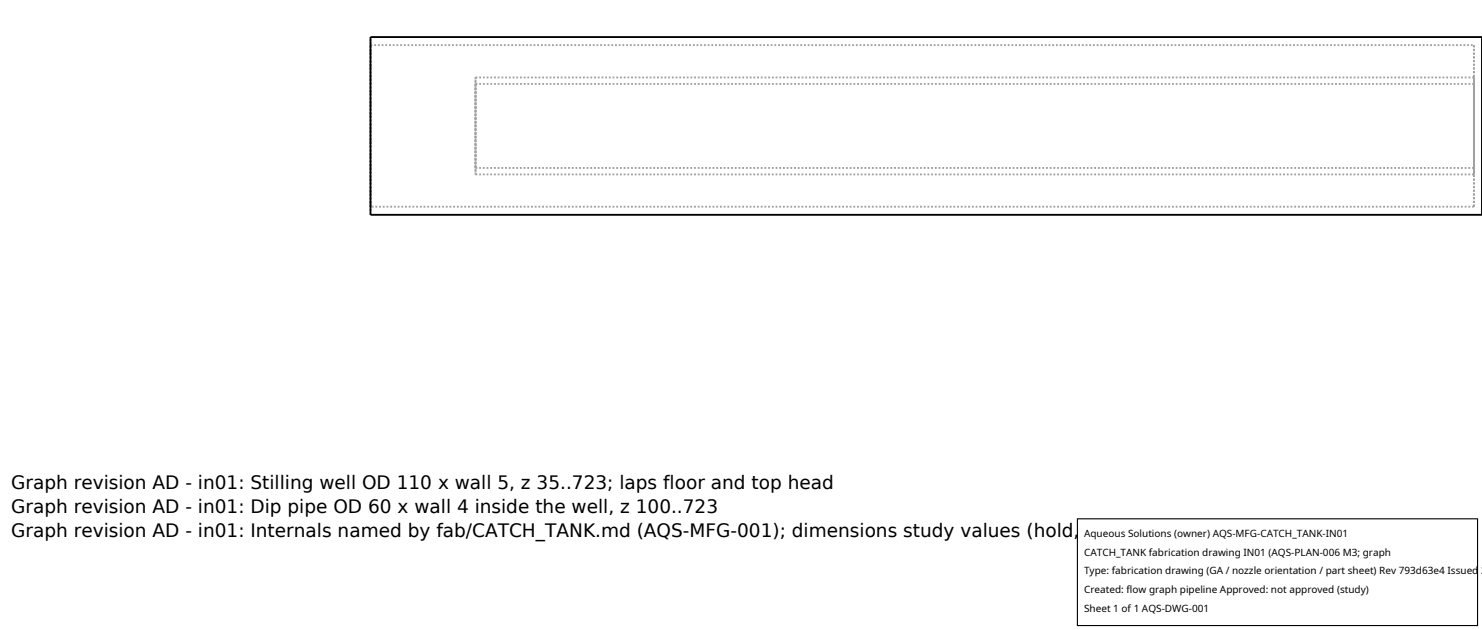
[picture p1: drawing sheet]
<svg xmlns="http://www.w3.org/2000/svg" width="212mm" height="90mm" viewBox="0 0 212 90" stroke-linecap="round" stroke-linejoin="round" font-family="sans-serif">
<defs><g id="words">
<g font-size="2.6">
<text x="1.6" y="69.8">Graph revision AD - in01: Stilling well OD 110 x wall 5, z 35..723; laps floor and top head</text>
<text x="1.6" y="73.3">Graph revision AD - in01: Dip pipe OD 60 x wall 4 inside the well, z 100..723</text>
<text x="1.6" y="76.7">Graph revision AD - in01: Internals named by fab/CATCH_TANK.md (AQS-MFG-001); dimensions study values (hold, W12); node internals row none</text>
</g>
<g font-size="1.4">
<text x="154.8" y="76.6">Aqueous Solutions (owner) AQS-MFG-CATCH_TANK-IN01</text>
<text x="154.8" y="79.3">CATCH_TANK fabrication drawing IN01 (AQS-PLAN-006 M3; graph</text>
<text x="154.8" y="82">Type: fabrication drawing (GA / nozzle orientation / part sheet) Rev 793d63e4 Issued 2</text>
<text x="154.8" y="84.7">Created: flow graph pipeline Approved: not approved (study)</text>
<text x="154.8" y="87.4">Sheet 1 of 1 AQS-DWG-001</text>
</g>
</g></defs>
<g fill="none" stroke="#a0a0a0" stroke-width=".26" stroke-dasharray=".3 .3" stroke-linecap="butt">
<path d="M52.9 6.4v23.1M52.9 6.4h157.6M67.9 11.1v13.8M67.9 11.1h142.6M67.9 12v12M67.9 12h142.6M210.5 6.4v23.1M210.5 11.1v13.8M210.5 12v12M52.9 30.7v-25.4M52.9 29.5v-23.1M67.9 24.9v-13.8"/>
<path d="M67.9 24v-12M210.5 29.5v-23.1M210.5 24.9v-13.8M210.5 24v-12M210.5 29.5h-157.6M210.5 24.9h-142.6M210.5 24h-142.6M211.7 30.7v-25.4"/>
</g>
<path d="M52.9 5.3h158.8v25.4h-158.8z" fill="none" stroke="#000" stroke-width=".26"/>
<path d="M153.9 74.1h57.1v15.2h-57.1z" fill="#fff" stroke="#000" stroke-width=".16"/>
<use href="#words"/>
</svg>
